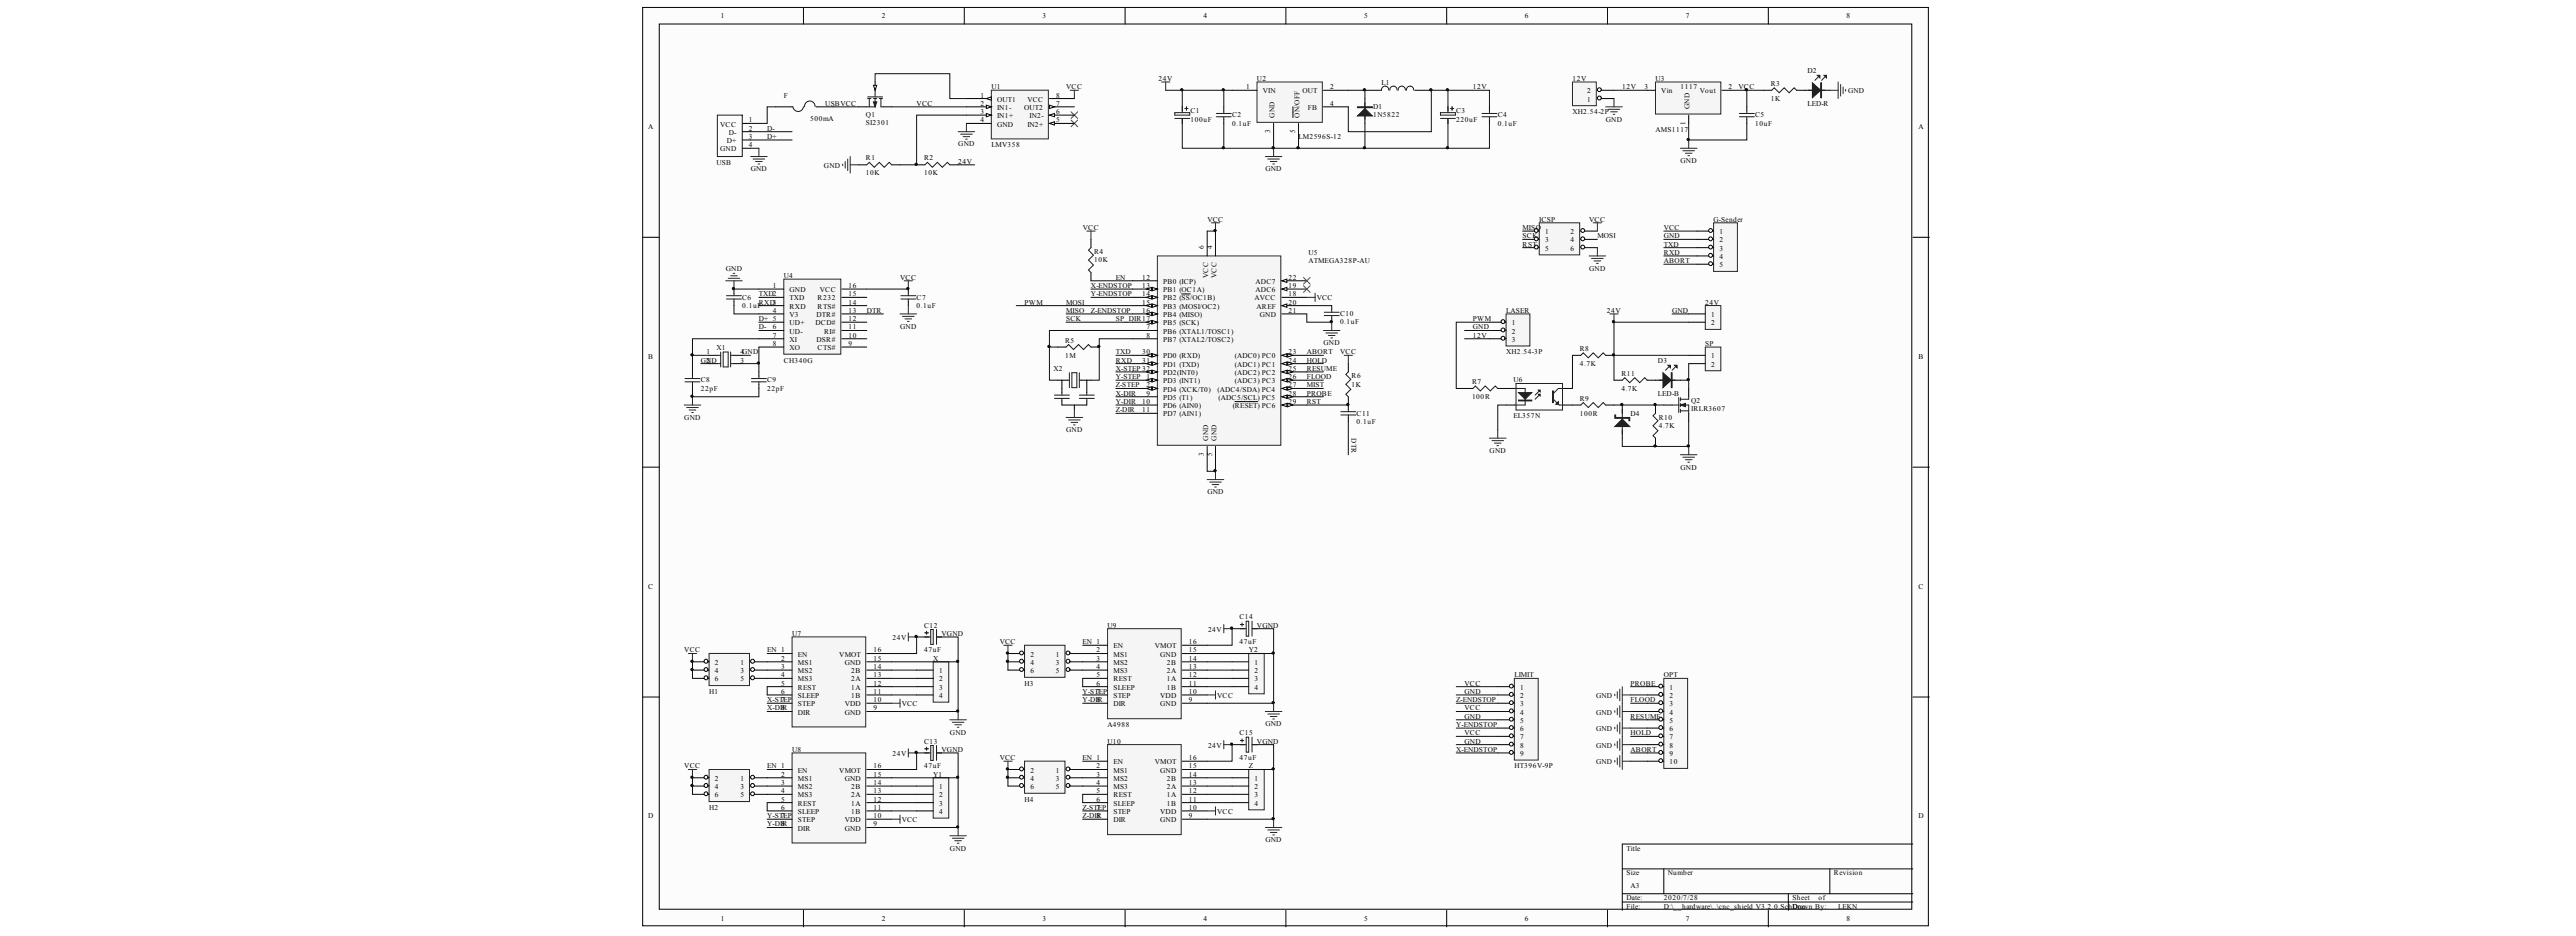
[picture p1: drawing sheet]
<svg xmlns="http://www.w3.org/2000/svg" width="297mm" height="108mm" viewBox="0 0 297 108" stroke-linecap="round" stroke-linejoin="round" font-family="sans-serif">
<defs><g id="words">
<g font-size=".8">
<text x="83.1" y="2.1">1</text>
<text x="101.7" y="2.1">2</text>
<text x="120.2" y="2.1">3</text>
<text x="138.8" y="2.1">4</text>
<text x="157.3" y="2.1">5</text>
<text x="175.8" y="2.1">6</text>
<text x="194.4" y="2.1">7</text>
<text x="212.9" y="2.1">8</text>
<text x="90.4" y="11.2">F</text>
<text x="113" y="11.2">1</text>
<text x="114.3" y="10.3">U1</text>
<text x="115" y="11.7">OUT1</text>
<text x="118.5" y="11.7">VCC</text>
<text x="121.8" y="11.2">8</text>
<text x="122.9" y="10.3">VCC</text>
<text x="133.6" y="9.3">24V</text>
<text x="143.7" y="10.3">1</text>
<text x="144.9" y="9.3">U2</text>
<text x="145.6" y="10.8">VIN</text>
<text x="150.2" y="10.8">OUT</text>
<text x="153.4" y="10.3">2</text>
<text x="159.3" y="9.8">L1</text>
<text x="169.8" y="10.3">12V</text>
<text x="181.3" y="9.3">12V</text>
<text x="183" y="11.7">1</text>
<text x="183" y="10.8">2</text>
<text x="187.1" y="10.3">12V</text>
<text x="189.6" y="10.3">3</text>
<text x="190.9" y="9.3">U3</text>
<text x="191.6" y="10.8">Vin</text>
<text x="193.8" y="10.3">1117</text>
<text x="196" y="10.8">Vout</text>
<text x="199.3" y="10.3">2</text>
<text x="200.5" y="10.3">VCC</text>
<text x="204.2" y="9.9">R3</text>
<text x="204.2" y="11.6">1K</text>
<text x="208.4" y="8.5">D2</text>
<text x="213.1" y="10.8">GND</text>
<text x="74.8" y="14.9">A</text>
<text x="83" y="17.5">GND</text>
<text x="83" y="14.6">VCC</text>
<text x="83.8" y="16.5">D+</text>
<text x="84.1" y="15.5">D-</text>
<text x="86.4" y="17">4</text>
<text x="86.4" y="14.1">1</text>
<text x="86.4" y="15.1">2</text>
<text x="86.4" y="16">3</text>
<text x="88.5" y="15.1">D-</text>
<text x="88.5" y="16">D+</text>
<text x="93.4" y="13.9">500mA</text>
<text x="95.2" y="12.2">USBVCC</text>
<text x="99.9" y="13.4">Q1</text>
<text x="99.9" y="14.4">SI2301</text>
<text x="105.7" y="12.2">VCC</text>
<text x="110.5" y="16.9">GND</text>
<text x="113" y="12.2">2</text>
<text x="113" y="13.2">3</text>
<text x="113" y="14.1">4</text>
<text x="114.3" y="17">LMV358</text>
<text x="115" y="12.7">IN1-</text>
<text x="115" y="13.6">IN1+</text>
<text x="115" y="14.6">GND</text>
<text x="118.1" y="12.7">OUT2</text>
<text x="118.5" y="14.6">IN2+</text>
<text x="118.7" y="13.6">IN2-</text>
<text x="121.8" y="12.2">7</text>
<text x="121.8" y="13.2">6</text>
<text x="121.8" y="14.1">5</text>
<text x="137.3" y="13.1">C1</text>
<text x="137.3" y="14">100uF</text>
<text x="142.1" y="13.5">C2</text>
<text x="142.1" y="14.5">0.1uF</text>
<text x="146.5" y="15.4" transform="rotate(-90 146.5 15.4)">3</text>
<text x="147" y="13.6" transform="rotate(-90 147 13.6)">GND</text>
<text x="149.4" y="15.4" transform="rotate(-90 149.4 15.4)">5</text>
<text x="149.7" y="16">LM2596S-12</text>
<text x="149.8" y="13.6" transform="rotate(-90 149.8 13.6)">ON/OFF</text>
<text x="150.8" y="12.7">FB</text>
<text x="153.4" y="12.2">4</text>
<text x="158.3" y="12.6">D1</text>
<text x="158.3" y="13.5">1N5822</text>
<text x="167.9" y="13.1">C3</text>
<text x="167.9" y="14">220uF</text>
<text x="172.7" y="13.5">C4</text>
<text x="172.7" y="14.5">0.1uF</text>
<text x="181.3" y="13.2">XH2.54-2P</text>
<text x="185.2" y="14">GND</text>
<text x="190.9" y="15.3">AMS1117</text>
<text x="194.3" y="14.4" transform="rotate(-90 194.3 14.4)">1</text>
<text x="194.8" y="12.6" transform="rotate(-90 194.8 12.6)">GND</text>
<text x="202.4" y="13.5">C5</text>
<text x="202.4" y="14.5">10uF</text>
<text x="208.4" y="12.2">LED-R</text>
<text x="221.2" y="14.9">A</text>
<text x="82.6" y="19">USB</text>
<text x="86.6" y="19.8">GND</text>
<text x="95" y="19.4">GND</text>
<text x="99.9" y="18.5">R1</text>
<text x="99.9" y="20.2">10K</text>
<text x="106.6" y="18.5">R2</text>
<text x="106.6" y="20.2">10K</text>
<text x="110.5" y="18.9">24V</text>
<text x="145.9" y="19.8">GND</text>
<text x="193.8" y="18.8">GND</text>
<text x="124.9" y="26.5">VCC</text>
<text x="126.2" y="29.3">R4</text>
<text x="138.8" y="28.8" transform="rotate(-90 138.8 28.8)">6</text>
<text x="139.2" y="25.6">VCC</text>
<text x="139.8" y="28.8" transform="rotate(-90 139.8 28.8)">4</text>
<text x="150.9" y="29.4">U5</text>
<text x="175.6" y="26.5">MISO</text>
<text x="175.6" y="27.5">SCK</text>
<text x="175.6" y="28.4">RST</text>
<text x="177.5" y="25.6">ICSP</text>
<text x="178.2" y="27">1</text>
<text x="178.2" y="28">3</text>
<text x="178.2" y="28.9">5</text>
<text x="181.1" y="27">2</text>
<text x="181.1" y="28">4</text>
<text x="181.1" y="28.9">6</text>
<text x="183.3" y="25.6">VCC</text>
<text x="184.2" y="27.5">MOSI</text>
<text x="191.9" y="26.5">VCC</text>
<text x="191.9" y="27.5">GND</text>
<text x="191.9" y="28.4">TXD</text>
<text x="191.9" y="29.4">RXD</text>
<text x="197.6" y="25.6">G-Sender</text>
<text x="198.3" y="27">1</text>
<text x="198.3" y="28">2</text>
<text x="198.3" y="28.9">3</text>
<text x="198.3" y="29.9">4</text>
<text x="83.7" y="31.3">GND</text>
<text x="85.6" y="34.6">C6</text>
<text x="85.6" y="35.5">0.1uF</text>
<text x="87.5" y="34.2">TXD2</text>
<text x="87.5" y="35.1">RXD3</text>
<text x="89.1" y="33.2">1</text>
<text x="90.4" y="32.1">U4</text>
<text x="91" y="33.7">GND</text>
<text x="91" y="34.7">TXD</text>
<text x="91" y="35.6">RXD</text>
<text x="94.3" y="35.6">RTS#</text>
<text x="94.3" y="34.7">R232</text>
<text x="94.5" y="33.7">VCC</text>
<text x="97.8" y="35.1">14</text>
<text x="97.8" y="34.2">15</text>
<text x="97.8" y="33.2">16</text>
<text x="103.8" y="32.3">VCC</text>
<text x="105.7" y="34.6">C7</text>
<text x="105.7" y="35.5">0.1uF</text>
<text x="118.1" y="35.1">PWM</text>
<text x="122.9" y="35.1">MOSI</text>
<text x="125.8" y="33.2">X-ENDSTOP</text>
<text x="125.8" y="34.2">Y-ENDSTOP</text>
<text x="126.2" y="30.3">10K</text>
<text x="128.7" y="32.3">EN</text>
<text x="131.7" y="32.3">12</text>
<text x="131.7" y="33.2">13</text>
<text x="131.7" y="34.2">14</text>
<text x="131.7" y="35.1">15</text>
<text x="134.1" y="32.7">PB0 (ICP)</text>
<text x="134.1" y="33.7">PB1 (OC1A)</text>
<text x="134.1" y="34.7">PB2 (SS/OC1B)</text>
<text x="134.1" y="35.6">PB3 (MOSI/OC2)</text>
<text x="139.3" y="32.1" transform="rotate(-90 139.3 32.1)">VCC</text>
<text x="140.3" y="32.1" transform="rotate(-90 140.3 32.1)">VCC</text>
<text x="144.6" y="34.7">AVCC</text>
<text x="144.8" y="33.7">ADC6</text>
<text x="144.8" y="32.7">ADC7</text>
<text x="144.9" y="35.6">AREF</text>
<text x="148.6" y="34.2">18</text>
<text x="148.6" y="35.1">20</text>
<text x="148.6" y="33.2">19</text>
<text x="148.6" y="32.3">22</text>
<text x="150.9" y="30.4">ATMEGA328P-AU</text>
<text x="151.8" y="34.7">VCC</text>
<text x="183.3" y="31.2">GND</text>
<text x="191.9" y="30.4">ABORT</text>
<text x="196.6" y="35.1">24V</text>
<text x="198.3" y="30.8">5</text>
<text x="74.8" y="41.4">B</text>
<text x="80.8" y="41.8">GND</text>
<text x="81.5" y="40.9">1</text>
<text x="81.5" y="41.8">2</text>
<text x="82.6" y="40.4">X1</text>
<text x="85.4" y="41.8">3</text>
<text x="85.4" y="40.9">4GND</text>
<text x="87.5" y="37">D+ 5</text>
<text x="87.5" y="38">D-</text>
<text x="89.1" y="36.1">4</text>
<text x="89.1" y="38">6</text>
<text x="89.1" y="39">7</text>
<text x="89.1" y="39.9">8</text>
<text x="90.4" y="41.8">CH340G</text>
<text x="91" y="36.6">V3</text>
<text x="91" y="37.5">UD+</text>
<text x="91" y="38.5">UD-</text>
<text x="91" y="39.4">XI</text>
<text x="91" y="40.4">XO</text>
<text x="94" y="37.5">DCD#</text>
<text x="94.2" y="39.4">DSR#</text>
<text x="94.2" y="36.6">DTR#</text>
<text x="94.3" y="40.4">CTS#</text>
<text x="95" y="38.5">RI#</text>
<text x="97.8" y="39.9">9</text>
<text x="97.8" y="39">10</text>
<text x="97.8" y="38">11</text>
<text x="97.8" y="37">12</text>
<text x="97.8" y="36.1">13</text>
<text x="100" y="36.1">DTR</text>
<text x="103.8" y="37.9">GND</text>
<text x="122.8" y="39.5">R5</text>
<text x="122.8" y="41.2">1M</text>
<text x="122.9" y="36.1">MISO</text>
<text x="122.9" y="37">SCK</text>
<text x="125.8" y="36.1">Z-ENDSTOP</text>
<text x="128.7" y="40.9">TXD</text>
<text x="128.7" y="41.8">RXD</text>
<text x="128.7" y="37">SP_DIR17</text>
<text x="131.7" y="40.9">30</text>
<text x="131.7" y="41.8">31</text>
<text x="131.7" y="36.1">16</text>
<text x="132.2" y="38">7</text>
<text x="132.2" y="39">8</text>
<text x="134.1" y="41.3">PD0 (RXD)</text>
<text x="134.1" y="38.5">PB6 (XTAL1/TOSC1)</text>
<text x="134.1" y="39.4">PB7 (XTAL2/TOSC2)</text>
<text x="134.1" y="36.6">PB4 (MISO)</text>
<text x="134.1" y="37.5">PB5 (SCK)</text>
<text x="142.4" y="41.3">(ADC0) PC0</text>
<text x="145.3" y="36.6">GND</text>
<text x="148.6" y="36.1">21</text>
<text x="148.6" y="40.9">23</text>
<text x="148.6" y="41.8">24</text>
<text x="150.7" y="40.9">ABORT</text>
<text x="150.7" y="41.8">HOLD</text>
<text x="152.6" y="39.8">GND</text>
<text x="154.5" y="36.5">C10</text>
<text x="154.5" y="37.4">0.1uF</text>
<text x="154.5" y="40.9">VCC</text>
<text x="169.8" y="37">PWM</text>
<text x="169.8" y="39">12V</text>
<text x="169.8" y="38">GND</text>
<text x="173.7" y="36.1">LASER</text>
<text x="173.7" y="40.9">XH2.54-3P</text>
<text x="174.3" y="37.5">1</text>
<text x="174.3" y="38.5">2</text>
<text x="174.3" y="39.4">3</text>
<text x="182.2" y="40.5">R8</text>
<text x="185.3" y="36.1">24V</text>
<text x="191.2" y="41.9">D3</text>
<text x="192.8" y="36.1">GND</text>
<text x="196.6" y="39.9">SP</text>
<text x="197.3" y="36.6">1</text>
<text x="197.3" y="37.5">2</text>
<text x="197.3" y="41.3">1</text>
<text x="221.2" y="41.4">B</text>
<text x="80.8" y="44.1">C8</text>
<text x="80.8" y="45.1">22pF</text>
<text x="88.5" y="44.1">C9</text>
<text x="88.5" y="45.1">22pF</text>
<text x="121.5" y="42.8">X2</text>
<text x="128.7" y="42.8">X-STEP 32</text>
<text x="128.7" y="43.7">Y-STEP</text>
<text x="128.7" y="44.7">Z-STEP</text>
<text x="128.7" y="45.6">X-DIR</text>
<text x="128.7" y="46.6">Y-DIR</text>
<text x="128.7" y="47.5">Z-DIR</text>
<text x="131.7" y="46.6">10</text>
<text x="131.7" y="47.5">11</text>
<text x="132.2" y="43.7">1</text>
<text x="132.2" y="44.7">2</text>
<text x="132.2" y="45.6">9</text>
<text x="134.1" y="42.3">PD1 (TXD)</text>
<text x="134.1" y="43.2">PD2(INT0)</text>
<text x="134.1" y="44.2">PD3 (INT1)</text>
<text x="134.1" y="45.2">PD4 (XCK/T0)</text>
<text x="134.1" y="46.1">PD5 (T1)</text>
<text x="134.1" y="47.1">PD6 (AIN0)</text>
<text x="140.4" y="45.2">(ADC4/SDA) PC4</text>
<text x="140.5" y="46.1">(ADC5/SCL) PC5</text>
<text x="142.1" y="47.1">(RESET) PC6</text>
<text x="142.4" y="42.3">(ADC1) PC1</text>
<text x="142.4" y="43.2">(ADC2) PC2</text>
<text x="142.4" y="44.2">(ADC3) PC3</text>
<text x="148.6" y="46.6">29</text>
<text x="148.6" y="42.8">25</text>
<text x="148.6" y="43.7">26</text>
<text x="148.6" y="44.7">27</text>
<text x="148.6" y="45.6">28</text>
<text x="150.7" y="46.6">RST</text>
<text x="150.7" y="42.8">RESUME</text>
<text x="150.7" y="43.7">FLOOD</text>
<text x="150.7" y="44.7">MIST</text>
<text x="150.7" y="45.6">PROBE</text>
<text x="155.9" y="43.6">R6</text>
<text x="155.9" y="44.6">1K</text>
<text x="156.4" y="47.9">C11</text>
<text x="169.7" y="44.3">R7</text>
<text x="169.7" y="46">100R</text>
<text x="174.5" y="44">U6</text>
<text x="182.2" y="42.2">4.7K</text>
<text x="182.2" y="46.2">R9</text>
<text x="182.2" y="47.9">100R</text>
<text x="187" y="43.3">R11</text>
<text x="187" y="45.1">4.7K</text>
<text x="188" y="47.9">D4</text>
<text x="191.2" y="45.6">LED-B</text>
<text x="195" y="46.5">Q2</text>
<text x="195" y="47.5">IRLR3607</text>
<text x="197.3" y="42.3">2</text>
<text x="78.9" y="48.4">GND</text>
<text x="122.9" y="49.9">GND</text>
<text x="134.1" y="48">PD7 (AIN1)</text>
<text x="138.8" y="52.6" transform="rotate(-90 138.8 52.6)">3</text>
<text x="139.3" y="50.8" transform="rotate(-90 139.3 50.8)">GND</text>
<text x="139.8" y="52.6" transform="rotate(-90 139.8 52.6)">5</text>
<text x="140.3" y="50.8" transform="rotate(-90 140.3 50.8)">GND</text>
<text x="155.9" y="50.5" transform="rotate(90 155.9 50.5)">DTR</text>
<text x="156.4" y="48.9">0.1uF</text>
<text x="171.8" y="52.2">GND</text>
<text x="174.5" y="48.2">EL357N</text>
<text x="191.3" y="48.4">R10</text>
<text x="191.3" y="49.4">4.7K</text>
<text x="139.2" y="57">GND</text>
<text x="193.8" y="54.1">GND</text>
<text x="74.8" y="67.9">C</text>
<text x="142.9" y="71.4">C14</text>
<text x="221.2" y="67.9">C</text>
<text x="78.9" y="75.3">VCC</text>
<text x="82.4" y="76.7">2</text>
<text x="82.4" y="77.6">4</text>
<text x="85.4" y="76.7">1</text>
<text x="85.4" y="77.6">3</text>
<text x="88.5" y="75.3">EN 1</text>
<text x="90.1" y="76.2">2</text>
<text x="90.1" y="77.2">3</text>
<text x="91.3" y="73.3">U7</text>
<text x="92" y="75.7">EN</text>
<text x="92" y="76.7">MS1</text>
<text x="92" y="77.6">MS2</text>
<text x="96.8" y="75.7">VMOT</text>
<text x="97.4" y="76.7">GND</text>
<text x="98.2" y="77.6">2B</text>
<text x="100.7" y="77.2">14</text>
<text x="100.7" y="76.2">15</text>
<text x="100.7" y="75.3">16</text>
<text x="102.9" y="73.8">24V</text>
<text x="106.6" y="72.4">C12</text>
<text x="106.6" y="75.3">47uF</text>
<text x="107.6" y="76.2">X</text>
<text x="108.3" y="77.6">1</text>
<text x="108.6" y="73.3">VGND</text>
<text x="115.3" y="74.3">VCC</text>
<text x="118.8" y="75.7">2</text>
<text x="118.8" y="76.7">4</text>
<text x="118.8" y="77.6">6</text>
<text x="121.8" y="75.7">1</text>
<text x="121.8" y="76.7">3</text>
<text x="121.8" y="77.6">5</text>
<text x="124.8" y="74.3">EN 1</text>
<text x="126.4" y="75.3">2</text>
<text x="126.4" y="76.2">3</text>
<text x="126.4" y="77.2">4</text>
<text x="127.7" y="72.4">U9</text>
<text x="128.4" y="74.8">EN</text>
<text x="128.4" y="75.7">MS1</text>
<text x="128.4" y="76.7">MS2</text>
<text x="128.4" y="77.6">MS3</text>
<text x="133.2" y="74.8">VMOT</text>
<text x="133.8" y="75.7">GND</text>
<text x="134.5" y="77.6">2A</text>
<text x="134.5" y="76.7">2B</text>
<text x="137.1" y="77.2">13</text>
<text x="137.1" y="76.2">14</text>
<text x="137.1" y="75.3">15</text>
<text x="137.1" y="74.3">16</text>
<text x="139.3" y="72.9">24V</text>
<text x="142.9" y="74.3">47uF</text>
<text x="144" y="75.3">Y2</text>
<text x="144.7" y="76.7">1</text>
<text x="144.7" y="77.6">2</text>
<text x="144.9" y="72.4">VGND</text>
<text x="81.8" y="80">H1</text>
<text x="82.4" y="78.6">6</text>
<text x="85.4" y="78.6">5</text>
<text x="88.5" y="81">X-ST7EP</text>
<text x="88.5" y="81.9">X-DI8R</text>
<text x="90.1" y="78.1">4</text>
<text x="90.1" y="79.1">5</text>
<text x="90.1" y="80">6</text>
<text x="92" y="78.6">MS3</text>
<text x="92" y="79.6">REST</text>
<text x="92" y="80.5">SLEEP</text>
<text x="92" y="81.5">STEP</text>
<text x="92" y="82.4">DIR</text>
<text x="97.4" y="82.4">GND</text>
<text x="97.4" y="81.5">VDD</text>
<text x="98.2" y="80.5">1B</text>
<text x="98.2" y="79.6">1A</text>
<text x="98.2" y="78.6">2A</text>
<text x="100.7" y="81.9">9</text>
<text x="100.7" y="81">10</text>
<text x="100.7" y="80">11</text>
<text x="100.7" y="79.1">12</text>
<text x="100.7" y="78.1">13</text>
<text x="104" y="81.5">VCC</text>
<text x="108.3" y="78.6">2</text>
<text x="108.3" y="79.6">3</text>
<text x="108.3" y="80.5">4</text>
<text x="118.1" y="79.1">H3</text>
<text x="124.8" y="80">Y-ST7EP</text>
<text x="124.8" y="81">Y-DI8R</text>
<text x="126.4" y="78.1">5</text>
<text x="126.4" y="79.1">6</text>
<text x="127.7" y="83.9">A4988</text>
<text x="128.4" y="78.6">REST</text>
<text x="128.4" y="79.6">SLEEP</text>
<text x="128.4" y="80.5">STEP</text>
<text x="128.4" y="81.5">DIR</text>
<text x="133.8" y="81.5">GND</text>
<text x="133.8" y="80.5">VDD</text>
<text x="134.5" y="79.6">1B</text>
<text x="134.5" y="78.6">1A</text>
<text x="137.1" y="81">9</text>
<text x="137.1" y="80">10</text>
<text x="137.1" y="79.1">11</text>
<text x="137.1" y="78.1">12</text>
<text x="140.3" y="80.5">VCC</text>
<text x="144.7" y="78.6">3</text>
<text x="144.7" y="79.6">4</text>
<text x="145.9" y="83.8">GND</text>
<text x="167.9" y="81">Z-ENDSTOP</text>
<text x="167.9" y="83.9">Y-ENDSTOP</text>
<text x="168.9" y="80">GND</text>
<text x="168.9" y="82.9">GND</text>
<text x="168.9" y="79.1">VCC</text>
<text x="168.9" y="81.9">VCC</text>
<text x="174.6" y="78.1">LIMIT</text>
<text x="175.3" y="79.6">1</text>
<text x="175.3" y="80.5">2</text>
<text x="175.3" y="81.5">3</text>
<text x="175.3" y="82.4">4</text>
<text x="175.3" y="83.4">5</text>
<text x="184" y="82.4">GND</text>
<text x="184" y="80.5">GND</text>
<text x="188" y="82.9">RESUME</text>
<text x="188" y="79.1">PROBE</text>
<text x="188" y="81">FLOOD</text>
<text x="191.9" y="78.1">OPT</text>
<text x="192.5" y="79.6">1</text>
<text x="192.5" y="80.5">2</text>
<text x="192.5" y="81.5">3</text>
<text x="192.5" y="82.4">4</text>
<text x="192.5" y="83.4">5</text>
<text x="78.9" y="88.6">VCC</text>
<text x="88.5" y="88.6">EN 1</text>
<text x="90.1" y="89.6">2</text>
<text x="91.3" y="86.7">U8</text>
<text x="92" y="89.1">EN</text>
<text x="96.8" y="89.1">VMOT</text>
<text x="100.7" y="89.6">15</text>
<text x="100.7" y="88.6">16</text>
<text x="102.9" y="87.2">24V</text>
<text x="106.6" y="85.8">C13</text>
<text x="106.6" y="88.6">47uF</text>
<text x="107.6" y="89.6">Y1</text>
<text x="108.6" y="86.7">VGND</text>
<text x="109.5" y="84.7">GND</text>
<text x="115.3" y="87.7">VCC</text>
<text x="118.8" y="89.1">2</text>
<text x="121.8" y="89.1">1</text>
<text x="124.8" y="87.7">EN 1</text>
<text x="126.4" y="88.6">2</text>
<text x="126.4" y="89.6">3</text>
<text x="127.7" y="85.8">U10</text>
<text x="128.4" y="88.1">EN</text>
<text x="128.4" y="89.1">MS1</text>
<text x="133.2" y="88.1">VMOT</text>
<text x="133.8" y="89.1">GND</text>
<text x="137.1" y="89.6">14</text>
<text x="137.1" y="88.6">15</text>
<text x="137.1" y="87.7">16</text>
<text x="139.3" y="86.2">24V</text>
<text x="142.9" y="84.8">C15</text>
<text x="142.9" y="87.7">47uF</text>
<text x="144" y="88.6">Z</text>
<text x="144.9" y="85.8">VGND</text>
<text x="167.9" y="86.7">X-ENDSTOP</text>
<text x="168.9" y="85.8">GND</text>
<text x="168.9" y="84.8">VCC</text>
<text x="174.6" y="88.6">HT396V-9P</text>
<text x="175.3" y="84.3">6</text>
<text x="175.3" y="85.3">7</text>
<text x="175.3" y="86.2">8</text>
<text x="175.3" y="87.2">9</text>
<text x="184" y="84.3">GND</text>
<text x="184" y="86.2">GND</text>
<text x="184" y="88.1">GND</text>
<text x="188" y="86.7">ABORT</text>
<text x="188" y="84.8">HOLD</text>
<text x="192.5" y="84.3">6</text>
<text x="192.5" y="85.3">7</text>
<text x="192.5" y="86.2">8</text>
<text x="192.5" y="87.2">9</text>
<text x="192.5" y="88.1">10</text>
<text x="74.8" y="94.4">D</text>
<text x="81.8" y="93.4">H2</text>
<text x="82.4" y="90.1">2</text>
<text x="82.4" y="91">4</text>
<text x="82.4" y="92">6</text>
<text x="85.4" y="90.1">1</text>
<text x="85.4" y="91">3</text>
<text x="85.4" y="92">5</text>
<text x="88.5" y="94.4">Y-ST7EP</text>
<text x="88.5" y="95.3">Y-DI8R</text>
<text x="90.1" y="90.5">3</text>
<text x="90.1" y="91.5">4</text>
<text x="90.1" y="92.4">5</text>
<text x="90.1" y="93.4">6</text>
<text x="92" y="90.1">MS1</text>
<text x="92" y="91">MS2</text>
<text x="92" y="92">MS3</text>
<text x="92" y="92.9">REST</text>
<text x="92" y="93.9">SLEEP</text>
<text x="92" y="94.8">STEP</text>
<text x="92" y="95.8">DIR</text>
<text x="97.4" y="95.8">GND</text>
<text x="97.4" y="94.8">VDD</text>
<text x="97.4" y="90.1">GND</text>
<text x="98.2" y="93.9">1B</text>
<text x="98.2" y="92.9">1A</text>
<text x="98.2" y="92">2A</text>
<text x="98.2" y="91">2B</text>
<text x="100.7" y="95.3">9</text>
<text x="100.7" y="94.4">10</text>
<text x="100.7" y="93.4">11</text>
<text x="100.7" y="92.4">12</text>
<text x="100.7" y="91.5">13</text>
<text x="100.7" y="90.5">14</text>
<text x="104" y="94.8">VCC</text>
<text x="108.3" y="91">1</text>
<text x="108.3" y="92">2</text>
<text x="108.3" y="92.9">3</text>
<text x="108.3" y="93.9">4</text>
<text x="118.1" y="92.4">H4</text>
<text x="118.8" y="90.1">4</text>
<text x="118.8" y="91">6</text>
<text x="121.8" y="90.1">3</text>
<text x="121.8" y="91">5</text>
<text x="124.8" y="93.4">Z-ST7EP</text>
<text x="124.8" y="94.4">Z-DI8</text>
<text x="126.4" y="90.5">4</text>
<text x="126.4" y="91.5">5</text>
<text x="126.4" y="92.4">6</text>
<text x="126.5" y="94.4">R</text>
<text x="128.4" y="90.1">MS2</text>
<text x="128.4" y="91">MS3</text>
<text x="128.4" y="92">REST</text>
<text x="128.4" y="92.9">SLEEP</text>
<text x="128.4" y="93.9">STEP</text>
<text x="128.4" y="94.8">DIR</text>
<text x="133.8" y="94.8">GND</text>
<text x="133.8" y="93.9">VDD</text>
<text x="134.5" y="92.9">1B</text>
<text x="134.5" y="92">1A</text>
<text x="134.5" y="91">2A</text>
<text x="134.5" y="90.1">2B</text>
<text x="137.1" y="94.4">9</text>
<text x="137.1" y="93.4">10</text>
<text x="137.1" y="92.4">11</text>
<text x="137.1" y="91.5">12</text>
<text x="137.1" y="90.5">13</text>
<text x="140.3" y="93.9">VCC</text>
<text x="144.7" y="90.1">1</text>
<text x="144.7" y="91">2</text>
<text x="144.7" y="92">3</text>
<text x="144.7" y="92.9">4</text>
<text x="221.2" y="94.4">D</text>
<text x="109.5" y="98.1">GND</text>
<text x="145.9" y="97.1">GND</text>
<text x="187.5" y="98.1">Title</text>
<text x="187.5" y="101">Size</text>
<text x="192.3" y="101">Number</text>
<text x="211.5" y="101">Revision</text>
<text x="83.1" y="106.3">1</text>
<text x="101.7" y="106.3">2</text>
<text x="120.2" y="106.3">3</text>
<text x="138.8" y="106.3">4</text>
<text x="157.3" y="106.3">5</text>
<text x="175.8" y="106.3">6</text>
<text x="187.5" y="103.8">Date:</text>
<text x="187.5" y="104.8">File:</text>
<text x="188" y="102.4">A3</text>
<text x="191.9" y="103.8">2020/7/28</text>
<text x="191.9" y="104.8">D:\__hardware\..\cnc_shield V3.2.0.SchDroacwn By:</text>
<text x="194.4" y="106.3">7</text>
<text x="206.7" y="103.8">Sheet</text>
<text x="209.7" y="103.8">of</text>
<text x="212" y="104.9">LEKN</text>
<text x="212.9" y="106.3">8</text>
</g>
</g></defs>
<g fill="#fcfcfc" stroke="#000" stroke-width=".12">
<path d="M74.1 .9h148.3v105.9h-148.3z"/>
<path d="M76 2.8h144.4v102.1h-144.4z"/>
</g>
<g fill="none" stroke="#000" stroke-width=".12">
<path d="M92.6 .9v1.9M111.2 .9v1.9M129.7 .9v1.9M148.3 .9v1.9M166.8 .9v1.9M185.4 .9v1.9M203.9 .9v1.9M74.1 27.4h1.9M220.6 27.4h1.9M74.1 53.9h1.9M220.6 53.9h1.9M74.1 80.4h1.9"/>
<path d="M220.6 80.4h1.9M220.6 97.3h-33.5v7.7M92.6 105v1.9M111.2 105v1.9M129.7 105v1.9M148.3 105v1.9M166.8 105v1.9M185.4 105v1.9M187.1 100.2h33.5M187.1 103.1h33.5M187.1 104h33.5M191.9 100.2v2.9"/>
<path d="M203.9 105v1.9M206.2 103.1v1.9M211 100.2v2.9"/>
</g>
<path d="M133.5 29.5h14.2v21.9h-14.2z" fill="#f5f5f5" stroke="#262626" stroke-width=".12"/>
<path d="M147.8 46.7h2.9" fill="none" stroke="#000" stroke-width=".12"/>
<g fill="#fcfcfc" stroke="#000" stroke-width=".12">
<path d="M147.8 46.7l.6-.2v.4z"/>
<path d="M148.5 46.5l.6 .2-.6 .2z"/>
</g>
<path d="M130.6 41h2.9M142.4 46.3h2.6" fill="none" stroke="#000" stroke-width=".12"/>
<g fill="#fcfcfc" stroke="#000" stroke-width=".12">
<path d="M132.9 40.8l.6 .2-.6 .2z"/>
<path d="M132.2 41l.6-.2v.4z"/>
</g>
<path d="M130.6 41.9h2.9" fill="none" stroke="#000" stroke-width=".12"/>
<g fill="#fcfcfc" stroke="#000" stroke-width=".12">
<path d="M132.9 41.7l.6 .2-.6 .2z"/>
<path d="M132.2 41.9l.6-.2v.4z"/>
</g>
<path d="M130.6 42.9h2.9" fill="none" stroke="#000" stroke-width=".12"/>
<g fill="#fcfcfc" stroke="#000" stroke-width=".12">
<path d="M132.9 42.7l.6 .2-.6 .2z"/>
<path d="M132.2 42.9l.6-.2v.4z"/>
</g>
<path d="M130.6 43.8h2.9" fill="none" stroke="#000" stroke-width=".12"/>
<g fill="#fcfcfc" stroke="#000" stroke-width=".12">
<path d="M132.9 43.7l.6 .1-.6 .2z"/>
<path d="M132.2 43.8l.6-.1v.3z"/>
</g>
<path d="M130.6 44.8h2.9" fill="none" stroke="#000" stroke-width=".12"/>
<g fill="#fcfcfc" stroke="#000" stroke-width=".12">
<path d="M132.9 44.6l.6 .2-.6 .2z"/>
<path d="M132.2 44.8l.6-.2v.4z"/>
</g>
<path d="M130.6 38.1h2.9M130.6 39.1h2.9M130.6 32.4h2.9M130.6 33.3h2.9M139.2 26.7v2.8M130.6 45.8h2.9M130.6 46.7h2.9M130.6 47.7h2.9M139.2 51.5v2.9" fill="none" stroke="#000" stroke-width=".12"/>
<g fill="#fcfcfc" stroke="#000" stroke-width=".12">
<path d="M132.9 33.1l.6 .2-.6 .2z"/>
<path d="M132.2 33.3l.6-.2v.4z"/>
</g>
<path d="M130.6 34.3h2.9" fill="none" stroke="#000" stroke-width=".12"/>
<g fill="#fcfcfc" stroke="#000" stroke-width=".12">
<path d="M132.9 34.1l.6 .2-.6 .2z"/>
<path d="M132.2 34.3l.6-.2v.4z"/>
</g>
<path d="M130.6 35.2h2.9M136.3 33.9h.9" fill="none" stroke="#000" stroke-width=".12"/>
<g fill="#fcfcfc" stroke="#000" stroke-width=".12">
<path d="M132.9 35.1l.6 .1-.6 .2z"/>
<path d="M132.2 35.2l.6-.1v.3z"/>
</g>
<path d="M130.6 36.2h2.9" fill="none" stroke="#000" stroke-width=".12"/>
<g fill="#fcfcfc" stroke="#000" stroke-width=".12">
<path d="M132.9 36l.6 .2-.6 .2z"/>
<path d="M132.2 36.2l.6-.2v.4z"/>
</g>
<path d="M130.6 37.2h2.9" fill="none" stroke="#000" stroke-width=".12"/>
<g fill="#fcfcfc" stroke="#000" stroke-width=".12">
<path d="M132.9 37l.6 .2-.6 .2z"/>
<path d="M132.2 37.2l.6-.2v.4z"/>
</g>
<path d="M147.8 34.3h2.9M147.8 35.2h2.9" fill="none" stroke="#000" stroke-width=".12"/>
<path d="M147.8 35.2l.6-.1v.3z" fill="#fcfcfc" stroke="#000" stroke-width=".12"/>
<path d="M147.8 36.2h2.9M147.8 41h2.9" fill="none" stroke="#000" stroke-width=".12"/>
<g fill="#fcfcfc" stroke="#000" stroke-width=".12">
<path d="M147.8 41l.6-.2v.4z"/>
<path d="M148.5 40.8l.6 .2-.6 .2z"/>
</g>
<path d="M147.8 41.9h2.9" fill="none" stroke="#000" stroke-width=".12"/>
<g fill="#fcfcfc" stroke="#000" stroke-width=".12">
<path d="M147.8 41.9l.6-.2v.4z"/>
<path d="M148.5 41.7l.6 .2-.6 .2z"/>
</g>
<path d="M147.8 42.9h2.9" fill="none" stroke="#000" stroke-width=".12"/>
<g fill="#fcfcfc" stroke="#000" stroke-width=".12">
<path d="M147.8 42.9l.6-.2v.4z"/>
<path d="M148.5 42.7l.6 .2-.6 .2z"/>
</g>
<path d="M147.8 43.8h2.9" fill="none" stroke="#000" stroke-width=".12"/>
<g fill="#fcfcfc" stroke="#000" stroke-width=".12">
<path d="M147.8 43.8l.6-.1v.3z"/>
<path d="M148.5 43.7l.6 .1-.6 .2z"/>
</g>
<path d="M147.8 44.8h2.9" fill="none" stroke="#000" stroke-width=".12"/>
<g fill="#fcfcfc" stroke="#000" stroke-width=".12">
<path d="M147.8 44.8l.6-.2v.4z"/>
<path d="M148.5 44.6l.6 .2-.6 .2z"/>
</g>
<path d="M147.8 45.8h2.9" fill="none" stroke="#000" stroke-width=".12"/>
<g fill="#fcfcfc" stroke="#000" stroke-width=".12">
<path d="M147.8 45.8l.6-.2v.3z"/>
<path d="M148.5 45.6l.6 .2-.6 .1z"/>
</g>
<path d="M147.8 33.3h2.9" fill="none" stroke="#000" stroke-width=".12"/>
<path d="M147.8 33.3l.6-.2v.4z" fill="#fcfcfc" stroke="#000" stroke-width=".12"/>
<path d="M147.8 32.4h2.9" fill="none" stroke="#000" stroke-width=".12"/>
<path d="M147.8 32.4l.6-.2v.4z" fill="#fcfcfc" stroke="#000" stroke-width=".12"/>
<path d="M140.2 26.7v2.8M140.2 51.5v2.9" fill="none" stroke="#000" stroke-width=".12"/>
<path d="M139.2 26.7h1M150.7 36.2v1h2.9M150.7 35.2h2.9M128.7 41h1.9M128.7 41.9h1.9M139.2 54.4h1" fill="none" stroke="#0e0e0e" stroke-width=".12"/>
<g fill="none" stroke="#262626" stroke-width=".12">
<path d="M139.7 25.7h.9M140.2 25.7v1M150.7 34.3h.9M151.6 33.8v1M152.6 38.1h1.9M152.9 38.4h1.3M153.2 38.7h.7M153.5 39h.2M153.6 37.2v.9M122.9 48.1h1.9M123.2 48.4h1.4M123.5 48.7h.8"/>
<path d="M123.8 49h.2M123.9 47.2v.9M139.2 55.3h1.9M139.5 55.6h1.3M139.8 55.9h.7M140.1 56.2h.2M140.2 54.4v.9M155 41h1M155.5 41v.9"/>
</g>
<path d="M177.5 25.7h4.7v3.7h-4.7z" fill="#f5f5f5" stroke="#262626" stroke-width=".12"/>
<path d="M175.6 26.7h1.9" fill="none" stroke="#000" stroke-width=".12"/>
<circle cx="177.1" cy="26.6" r=".22" fill="#fcfcfc" stroke="#000" stroke-width=".12"/>
<path d="M182.3 26.7h1.9" fill="none" stroke="#000" stroke-width=".12"/>
<circle cx="182.5" cy="26.6" r=".22" fill="#fcfcfc" stroke="#000" stroke-width=".12"/>
<path d="M175.6 27.6h1.9" fill="none" stroke="#000" stroke-width=".12"/>
<circle cx="177.1" cy="27.5" r=".22" fill="#fcfcfc" stroke="#000" stroke-width=".12"/>
<path d="M182.3 27.6h1.9" fill="none" stroke="#000" stroke-width=".12"/>
<circle cx="182.5" cy="27.5" r=".22" fill="#fcfcfc" stroke="#000" stroke-width=".12"/>
<path d="M175.6 28.6h1.9" fill="none" stroke="#000" stroke-width=".12"/>
<circle cx="177.1" cy="28.5" r=".22" fill="#fcfcfc" stroke="#000" stroke-width=".12"/>
<path d="M182.3 28.6h1.9" fill="none" stroke="#000" stroke-width=".12"/>
<circle cx="182.5" cy="28.5" r=".22" fill="#fcfcfc" stroke="#000" stroke-width=".12"/>
<path d="M183.2 29.5h2M183.5 29.8h1.4M183.7 25.7h1M183.8 30.1h.8M184.1 30.4h.2M184.2 25.7v1M184.2 28.6v.9" fill="none" stroke="#262626" stroke-width=".12"/>
<path d="M122.9 36.2h7.7M122.9 37.2h7.7M125.8 33.3h4.8M125.8 34.3h4.8M128.7 42.9h1.9M128.7 43.8h1.9M128.7 44.8h1.9M128.7 45.8h1.9M128.7 46.7h1.9M128.7 47.7h1.9" fill="none" stroke="#0e0e0e" stroke-width=".12"/>
<path d="M91.3 73.5h8.5v10.3h-8.5z" fill="#f5f5f5" stroke="#262626" stroke-width=".12"/>
<g fill="none" stroke="#000" stroke-width=".12">
<path d="M88.5 75.4h2.8M88.5 76.3h2.8M88.5 77.3h2.8M88.5 78.2h2.8M88.5 79.2h2.8M100 75.4h2.8M100 76.3h2.8M100 77.3h2.8M100 78.2h2.8M100 79.2h2.8M88.5 80.1h2.8M88.5 81.1h2.8"/>
<path d="M88.5 82.1h2.8M100 80.1h2.8M100 81.1h2.8M100 82.1h2.8"/>
</g>
<path d="M91.3 86.8h8.5v10.4h-8.5z" fill="#f5f5f5" stroke="#262626" stroke-width=".12"/>
<g fill="none" stroke="#000" stroke-width=".12">
<path d="M88.5 88.7h2.8M88.5 89.7h2.8M88.5 90.7h2.8M88.5 91.6h2.8M88.5 92.6h2.8M88.5 93.5h2.8M88.5 94.5h2.8M88.5 95.4h2.8M100 88.7h2.8M100 89.7h2.8M100 90.7h2.8M100 91.6h2.8"/>
<path d="M100 92.6h2.8M100 93.5h2.8M100 94.5h2.8M100 95.4h2.8"/>
</g>
<path d="M127.7 85.9h8.5v10.4h-8.5z" fill="#f5f5f5" stroke="#262626" stroke-width=".12"/>
<g fill="none" stroke="#000" stroke-width=".12">
<path d="M124.8 87.8h2.9M124.8 88.7h2.9M124.8 89.7h2.9M124.8 90.7h2.9M124.8 91.6h2.9M124.8 92.6h2.9M124.8 93.5h2.9M124.8 94.5h2.9M136.3 87.8h2.9M136.3 88.7h2.9M136.3 89.7h2.9M136.3 90.7h2.9"/>
<path d="M136.3 91.6h2.9M136.3 92.6h2.9M136.3 93.5h2.9M136.3 94.5h2.9"/>
</g>
<g fill="none" stroke="#0e0e0e" stroke-width=".12">
<path d="M117.2 35.2h13.4M125.8 32.4h4.8M88.5 79.2v.9M102.8 77.3h2.9M102.8 78.2h2.9M102.8 79.2h2.9M88.5 92.6v.9M102.8 90.7h2.9M102.8 91.6h2.9M102.8 92.6h2.9M102.8 93.5h2.9M102.8 80.1h2.9"/>
<path d="M124.8 91.6v1M139.2 89.7h2.9M139.2 90.7h2.9M139.2 91.6h2.9M139.2 92.6h2.9"/>
</g>
<path d="M125.3 26.7h1M125.8 26.7v.9M102.8 94.5h1M102.8 81.1h1M103.8 80.6v1M103.8 94v1M139.2 93.5h1M140.2 93v1" fill="none" stroke="#262626" stroke-width=".12"/>
<path d="M150.3 32l.8 .8M150.3 33l.8 .7M151.1 32l-.8 .8M151.1 33l-.8 .7" fill="none" stroke="#4c4c4c" stroke-width=".12"/>
<path d="M90.4 32.2h6.6v8.6h-6.6z" fill="#f5f5f5" stroke="#262626" stroke-width=".12"/>
<g fill="none" stroke="#000" stroke-width=".12">
<path d="M85.6 17.1h.9M85.6 14.2h.9M85.6 15.2h.9M85.6 16.1h.9M89.4 12.3h1.9M94.2 12.3h1.9M100.9 9.5v.9M101.9 12.3h.9M87.5 33.3h2.9M87.5 34.3h2.9M87.5 35.2h2.9M87.5 36.2h2.9"/>
<path d="M87.5 37.2h2.9M87.5 38.1h2.9M87.5 39.1h2.9M97.1 33.3h2.9M97.1 34.3h2.9M97.1 35.2h2.9M97.1 36.2h2.9M97.1 37.2h2.9M97.1 38.1h2.9M97.1 39.1h2.9M87.5 40h2.9M97.1 40h2.9"/>
</g>
<g fill="none" stroke="#262626" stroke-width=".12">
<path d="M86.5 18.1h2M86.8 18.3h1.4M87.1 18.6h.8M87.4 18.9h.2M87.5 17.1v1M83.7 32.4h1.9M84 32.1h1.3M84.3 31.8h.7M84.5 31.5h.2M84.6 32.4v.9M103.8 36.2h1.9M104.1 36.5h1.3"/>
<path d="M104.3 32.4h.9M104.4 36.8h.7M104.6 37.1h.2M104.7 32.4v.9M104.7 35.2v1M78.9 46.7h1.9M79.2 47h1.3M79.5 47.3h.7M79.8 47.6h.1M79.8 45.8v.9"/>
</g>
<path d="M82.7 13.3h2.9v4.8h-2.9zM92.6 12.3a.61 .61 0 0 1-.5 .6 .61 .61 0 0 1-.7-.6h-.1M94 12.3a.61 .61 0 0 0-.6-.6 .61 .61 0 0 0-.6 .6M94.1 12.3h.1" fill="none" stroke="#1c1c1c" stroke-width=".12"/>
<g fill="none" stroke="#0e0e0e" stroke-width=".12">
<path d="M86.5 17.1h1M96.1 12.3h2.9M84.6 35.2v1h2.9M84.6 33.3h2.9M100 33.3h4.7M100 36.2h1.9M130.6 38.1h-9.6v5.7h1M130.6 39.1h-3.8v4.7h-1M191.9 26.7h3.8M191.9 27.6h3.8M191.9 28.6h3.8M191.9 29.5h3.8"/>
<path d="M121 40h1M150.7 41h1.9M150.7 41.9h1.9M150.7 42.9h1.9M150.7 43.8h1.9M150.7 44.8h1.9M150.7 45.8h1.9"/>
</g>
<path d="M100.7 9.8h.4l-.2 .6z" fill="#fcfcfc" stroke="#000" stroke-width=".12"/>
<path d="M99 12.3h1M122 43.8h1.1M122.4 43.8v1.5M122.4 46.2v.5h2.9v-.5M123.9 46.7v.5M124.6 43.8h1.2M125.3 43.8v1.5" fill="none" stroke="#000" stroke-width=".12"/>
<g fill="none" stroke="#1c1c1c" stroke-width=".12">
<path d="M100 11.2h1.8M100 11.4h.4M100.2 11.4v.9M100.7 11.4h.4M100.9 10.4v.8M100.9 11.4v.9h-.9M101.4 11.4h.4M101.6 11.4v.9h.3M121.6 45.6h1.7M121.6 45.9h1.7M122.4 45.3v.3M122.4 45.9v.3"/>
<path d="M123.1 43.8h.2M123.3 43v1.7M123.6 43h.6v1.7h-.6zM124.5 43v1.7M124.5 43.8h.1M124.5 45.6h1.7M124.5 45.9h1.7M125.3 45.3v.3M125.3 45.9v.3"/>
</g>
<path d="M100.7 11.7h.4l-.2 .6z" fill="#1c1c1c" stroke="#1c1c1c" stroke-width=".12"/>
<g fill="none" stroke="#262626" stroke-width=".12">
<path d="M97.2 18.9v.2M97.5 18.6v.8M97.7 18.3v1.4M98 18.1v1.9M98 19h1M110.5 15.2h1.9M110.8 15.5h1.3M111.1 15.8h.7M111.3 16h.2M111.4 14.2v1M123.4 10.4h1M123.9 10.4v1"/>
<path d="M140.2 79.7v.9M139.2 80.1h1"/>
</g>
<g fill="none" stroke="#0e0e0e" stroke-width=".12">
<path d="M110.5 19h1.9M87.5 39.1h-7.7v3.8M192.8 36.2h1.9M79.8 44.8v1h7.7v-1M79.8 41h2M80.8 41.9h1M85.6 41h.9M85.6 41.9h1.9M87.5 40v2.9M106.7 73.5h-1v1.9h-2.9M124.8 78.2v1M139.2 76.3h2.9"/>
<path d="M139.2 77.3h2.9M139.2 78.2h2.9M139.2 79.2h2.9M143 72.5h-.9v1.9h-2.9M106.7 86.8h-1v1.9h-2.9M143 85.9h-.9v1.9h-2.9"/>
</g>
<path d="M196.6 35.2h1.8v2.8h-1.8z" fill="#f5f5f5" stroke="#262626" stroke-width=".12"/>
<path d="M194.7 36.2h1.9M194.7 37.2h1.9" fill="none" stroke="#000" stroke-width=".12"/>
<path d="M155.5 48.6v3.8M188 81.1h1.9M188 83h1.9M188 84.9h1.9M188 86.8h1.9M188 87.8h1.9M188 85.9h1.9M188 84h1.9M188 82.1h1.9" fill="none" stroke="#0e0e0e" stroke-width=".12"/>
<g fill="none" stroke="#262626" stroke-width=".12">
<path d="M186.2 82v.2M186.2 83.9v.2M186.2 85.8v.2M186.2 87.7v.2M186.5 81.7v.7M186.5 83.6v.8M186.5 85.5v.8M186.5 87.4v.8M186.8 81.4v1.3M186.8 83.3v1.3M186.8 85.2v1.4M186.8 87.1v1.4"/>
<path d="M187.1 81.1v7.6M187.1 82.1h.9M187.1 84h.9M187.1 85.9h.9M187.1 87.8h.9"/>
</g>
<path d="M196.6 40h1.8v2.8h-1.8z" fill="#f5f5f5" stroke="#262626" stroke-width=".12"/>
<path d="M194.7 41h1.9M194.7 41.9h1.9" fill="none" stroke="#000" stroke-width=".12"/>
<path d="M107.6 76.3h1.8v4.7h-1.8z" fill="#f5f5f5" stroke="#262626" stroke-width=".12"/>
<path d="M105.7 77.3h1.9M105.7 78.2h1.9M105.7 79.2h1.9M105.7 80.1h1.9" fill="none" stroke="#000" stroke-width=".12"/>
<path d="M144 75.4h1.8v4.6h-1.8z" fill="#f5f5f5" stroke="#262626" stroke-width=".12"/>
<path d="M142.1 76.3h1.9M142.1 77.3h1.9M142.1 78.2h1.9M142.1 79.2h1.9" fill="none" stroke="#000" stroke-width=".12"/>
<path d="M144 88.7h1.8v4.7h-1.8z" fill="#f5f5f5" stroke="#262626" stroke-width=".12"/>
<path d="M142.1 89.7h1.9M142.1 90.7h1.9M142.1 91.6h1.9M142.1 92.6h1.9" fill="none" stroke="#000" stroke-width=".12"/>
<path d="M107.6 89.7h1.8v4.7h-1.8z" fill="#f5f5f5" stroke="#262626" stroke-width=".12"/>
<path d="M81.8 41h.9M81.8 41.9h.9M84.6 41h1M84.6 41.9h1M105.7 90.7h1.9M105.7 91.6h1.9M105.7 92.6h1.9M105.7 93.5h1.9" fill="none" stroke="#000" stroke-width=".12"/>
<path d="M123.5 12.9l.8 .8M123.5 13.9l.8 .7M124.3 12.9l-.8 .8M124.3 13.9l-.8 .7" fill="none" stroke="#4c4c4c" stroke-width=".12"/>
<path d="M86.5 15.2h4.8M86.5 16.1h4.8M89.4 12.3h-.9v1.9h-2M150.7 46.7h4.8M102.8 76.3h7.7M108.6 73.5h1.9v8.6h-7.7M139.2 75.4h7.7M144.9 72.5h2v8.6h-7.7M102.8 89.7h7.7M108.6 86.8h1.9v8.6h-7.7M139.2 88.7h7.7M144.9 85.9h2v8.6h-7.7" fill="none" stroke="#0e0e0e" stroke-width=".12"/>
<path d="M82.7 41h.4M82.7 41.9h.4M83.1 40.6v1.7M83.4 40.6h.6v1.7h-.6zM84.3 40.6v1.7M84.3 41h.3M84.3 41.9h.3" fill="none" stroke="#1c1c1c" stroke-width=".12"/>
<path d="M127.7 72.5h8.5v10.4h-8.5z" fill="#f5f5f5" stroke="#262626" stroke-width=".12"/>
<g fill="none" stroke="#000" stroke-width=".12">
<path d="M124.8 74.4h2.9M124.8 75.4h2.9M124.8 76.3h2.9M124.8 77.3h2.9M124.8 78.2h2.9M124.8 79.2h2.9M136.3 74.4h2.9M136.3 75.4h2.9M136.3 76.3h2.9M136.3 77.3h2.9M136.3 78.2h2.9M136.3 79.2h2.9"/>
<path d="M124.8 80.1h2.9M124.8 81.1h2.9M136.3 80.1h2.9M136.3 81.1h2.9"/>
</g>
<path d="M114.3 10.4h6.6v5.6h-6.6z" fill="#f5f5f5" stroke="#262626" stroke-width=".12"/>
<path d="M111.4 11.4h2.9M121 11.4h2.9" fill="none" stroke="#000" stroke-width=".12"/>
<path d="M113.7 11.4l.6-.2v.4z" fill="#fcfcfc" stroke="#000" stroke-width=".12"/>
<path d="M111.4 12.3h2.9" fill="none" stroke="#000" stroke-width=".12"/>
<path d="M113.7 12.1l.6 .2-.6 .2z" fill="#fcfcfc" stroke="#000" stroke-width=".12"/>
<path d="M111.4 13.3h2.9" fill="none" stroke="#000" stroke-width=".12"/>
<path d="M113.7 13.1l.6 .2-.6 .2z" fill="#fcfcfc" stroke="#000" stroke-width=".12"/>
<path d="M111.4 14.2h2.9M121 12.3h2.9" fill="none" stroke="#000" stroke-width=".12"/>
<path d="M121 12.1l.6 .2-.6 .2z" fill="#fcfcfc" stroke="#000" stroke-width=".12"/>
<path d="M121 13.3h2.9" fill="none" stroke="#000" stroke-width=".12"/>
<path d="M121 13.3l.6-.2v.4z" fill="#fcfcfc" stroke="#000" stroke-width=".12"/>
<path d="M121 14.2h2.9" fill="none" stroke="#000" stroke-width=".12"/>
<path d="M121 14.2l.6-.2v.4z" fill="#fcfcfc" stroke="#000" stroke-width=".12"/>
<path d="M174.6 78.2h2.8v9.5h-2.8z" fill="#f5f5f5" stroke="#262626" stroke-width=".12"/>
<path d="M172.7 79.2h1.9" fill="none" stroke="#000" stroke-width=".12"/>
<circle cx="174.3" cy="79.1" r=".22" fill="#fcfcfc" stroke="#000" stroke-width=".12"/>
<path d="M172.7 80.1h1.9" fill="none" stroke="#000" stroke-width=".12"/>
<circle cx="174.3" cy="80.1" r=".23" fill="#fcfcfc" stroke="#000" stroke-width=".12"/>
<path d="M172.7 81.1h1.9" fill="none" stroke="#000" stroke-width=".12"/>
<circle cx="174.3" cy="81" r=".22" fill="#fcfcfc" stroke="#000" stroke-width=".12"/>
<path d="M172.7 82.1h1.9" fill="none" stroke="#000" stroke-width=".12"/>
<circle cx="174.3" cy="82" r=".23" fill="#fcfcfc" stroke="#000" stroke-width=".12"/>
<path d="M172.7 83h1.9" fill="none" stroke="#000" stroke-width=".12"/>
<circle cx="174.3" cy="82.9" r=".22" fill="#fcfcfc" stroke="#000" stroke-width=".12"/>
<path d="M172.7 84h1.9" fill="none" stroke="#000" stroke-width=".12"/>
<circle cx="174.3" cy="83.9" r=".22" fill="#fcfcfc" stroke="#000" stroke-width=".12"/>
<path d="M172.7 84.9h1.9" fill="none" stroke="#000" stroke-width=".12"/>
<circle cx="174.3" cy="84.9" r=".22" fill="#fcfcfc" stroke="#000" stroke-width=".12"/>
<path d="M172.7 85.9h1.9" fill="none" stroke="#000" stroke-width=".12"/>
<circle cx="174.3" cy="85.8" r=".22" fill="#fcfcfc" stroke="#000" stroke-width=".12"/>
<path d="M172.7 86.8h1.9" fill="none" stroke="#000" stroke-width=".12"/>
<circle cx="174.3" cy="86.8" r=".22" fill="#fcfcfc" stroke="#000" stroke-width=".12"/>
<path d="M167.9 79.2h4.8M167.9 80.1h4.8M167.9 81.1h4.8M167.9 82.1h4.8M167.9 83h4.8M167.9 84h4.8M167.9 84.9h4.8M167.9 85.9h4.8M167.9 86.8h4.8" fill="none" stroke="#0e0e0e" stroke-width=".12"/>
<path d="M191.9 78.2h2.7v10.4h-2.7z" fill="#f5f5f5" stroke="#262626" stroke-width=".12"/>
<path d="M189.9 79.2h2" fill="none" stroke="#000" stroke-width=".12"/>
<circle cx="191.5" cy="79.1" r=".22" fill="#fcfcfc" stroke="#000" stroke-width=".12"/>
<path d="M189.9 80.1h2" fill="none" stroke="#000" stroke-width=".12"/>
<circle cx="191.5" cy="80.1" r=".23" fill="#fcfcfc" stroke="#000" stroke-width=".12"/>
<path d="M189.9 81.1h2" fill="none" stroke="#000" stroke-width=".12"/>
<circle cx="191.5" cy="81" r=".22" fill="#fcfcfc" stroke="#000" stroke-width=".12"/>
<path d="M189.9 82.1h2" fill="none" stroke="#000" stroke-width=".12"/>
<circle cx="191.5" cy="82" r=".23" fill="#fcfcfc" stroke="#000" stroke-width=".12"/>
<path d="M189.9 83h2" fill="none" stroke="#000" stroke-width=".12"/>
<circle cx="191.5" cy="82.9" r=".22" fill="#fcfcfc" stroke="#000" stroke-width=".12"/>
<path d="M189.9 84h2" fill="none" stroke="#000" stroke-width=".12"/>
<circle cx="191.5" cy="83.9" r=".22" fill="#fcfcfc" stroke="#000" stroke-width=".12"/>
<path d="M189.9 84.9h2" fill="none" stroke="#000" stroke-width=".12"/>
<circle cx="191.5" cy="84.9" r=".22" fill="#fcfcfc" stroke="#000" stroke-width=".12"/>
<path d="M189.9 85.9h2" fill="none" stroke="#000" stroke-width=".12"/>
<circle cx="191.5" cy="85.8" r=".22" fill="#fcfcfc" stroke="#000" stroke-width=".12"/>
<path d="M189.9 86.8h2" fill="none" stroke="#000" stroke-width=".12"/>
<circle cx="191.5" cy="86.8" r=".22" fill="#fcfcfc" stroke="#000" stroke-width=".12"/>
<path d="M189.9 87.8h2" fill="none" stroke="#000" stroke-width=".12"/>
<circle cx="191.5" cy="87.7" r=".22" fill="#fcfcfc" stroke="#000" stroke-width=".12"/>
<path d="M188 79.2h1.9M188 80.1h1.9" fill="none" stroke="#0e0e0e" stroke-width=".12"/>
<path d="M186.5 79.8v.7M186.8 79.5v1.3M187.1 79.2v1.9M186.2 80.1v.1M187.1 80.1h.9" fill="none" stroke="#262626" stroke-width=".12"/>
<path d="M197.6 25.7h2.7v5.6h-2.7z" fill="#f5f5f5" stroke="#262626" stroke-width=".12"/>
<path d="M195.7 26.7h1.9" fill="none" stroke="#000" stroke-width=".12"/>
<circle cx="197.2" cy="26.6" r=".22" fill="#fcfcfc" stroke="#000" stroke-width=".12"/>
<path d="M195.7 27.6h1.9" fill="none" stroke="#000" stroke-width=".12"/>
<circle cx="197.2" cy="27.5" r=".22" fill="#fcfcfc" stroke="#000" stroke-width=".12"/>
<path d="M195.7 28.6h1.9" fill="none" stroke="#000" stroke-width=".12"/>
<circle cx="197.2" cy="28.5" r=".22" fill="#fcfcfc" stroke="#000" stroke-width=".12"/>
<path d="M195.7 29.5h1.9" fill="none" stroke="#000" stroke-width=".12"/>
<circle cx="197.2" cy="29.5" r=".23" fill="#fcfcfc" stroke="#000" stroke-width=".12"/>
<path d="M195.7 30.5h1.9" fill="none" stroke="#000" stroke-width=".12"/>
<circle cx="197.2" cy="30.4" r=".22" fill="#fcfcfc" stroke="#000" stroke-width=".12"/>
<path d="M191.9 30.5h3.8" fill="none" stroke="#0e0e0e" stroke-width=".12"/>
<path d="M81.8 75.4h4.6v3.7h-4.6z" fill="#f5f5f5" stroke="#262626" stroke-width=".12"/>
<path d="M86.5 76.3h2" fill="none" stroke="#000" stroke-width=".12"/>
<circle cx="86.8" cy="76.3" r=".23" fill="#fcfcfc" stroke="#000" stroke-width=".12"/>
<path d="M79.8 76.3h2" fill="none" stroke="#000" stroke-width=".12"/>
<circle cx="81.4" cy="76.3" r=".23" fill="#fcfcfc" stroke="#000" stroke-width=".12"/>
<path d="M86.5 77.3h2" fill="none" stroke="#000" stroke-width=".12"/>
<circle cx="86.8" cy="77.2" r=".22" fill="#fcfcfc" stroke="#000" stroke-width=".12"/>
<path d="M79.8 77.3h2" fill="none" stroke="#000" stroke-width=".12"/>
<circle cx="81.4" cy="77.2" r=".22" fill="#fcfcfc" stroke="#000" stroke-width=".12"/>
<path d="M86.5 78.2h2" fill="none" stroke="#000" stroke-width=".12"/>
<circle cx="86.8" cy="78.2" r=".23" fill="#fcfcfc" stroke="#000" stroke-width=".12"/>
<path d="M79.8 78.2h2" fill="none" stroke="#000" stroke-width=".12"/>
<circle cx="81.4" cy="78.2" r=".23" fill="#fcfcfc" stroke="#000" stroke-width=".12"/>
<path d="M79.8 76.3v1.9" fill="none" stroke="#0e0e0e" stroke-width=".12"/>
<path d="M79.4 75.4h.9M79.8 75.4v.9" fill="none" stroke="#262626" stroke-width=".12"/>
<path d="M81.8 88.7h4.6v3.7h-4.6z" fill="#f5f5f5" stroke="#262626" stroke-width=".12"/>
<path d="M86.5 89.7h2" fill="none" stroke="#000" stroke-width=".12"/>
<circle cx="86.8" cy="89.6" r=".22" fill="#fcfcfc" stroke="#000" stroke-width=".12"/>
<path d="M79.8 89.7h2" fill="none" stroke="#000" stroke-width=".12"/>
<circle cx="81.4" cy="89.6" r=".22" fill="#fcfcfc" stroke="#000" stroke-width=".12"/>
<path d="M86.5 90.7h2" fill="none" stroke="#000" stroke-width=".12"/>
<circle cx="86.8" cy="90.6" r=".23" fill="#fcfcfc" stroke="#000" stroke-width=".12"/>
<path d="M79.8 90.7h2" fill="none" stroke="#000" stroke-width=".12"/>
<circle cx="81.4" cy="90.6" r=".23" fill="#fcfcfc" stroke="#000" stroke-width=".12"/>
<path d="M86.5 91.6h2" fill="none" stroke="#000" stroke-width=".12"/>
<circle cx="86.8" cy="91.5" r=".22" fill="#fcfcfc" stroke="#000" stroke-width=".12"/>
<path d="M79.8 91.6h2" fill="none" stroke="#000" stroke-width=".12"/>
<circle cx="81.4" cy="91.5" r=".22" fill="#fcfcfc" stroke="#000" stroke-width=".12"/>
<path d="M79.8 89.7v1.9" fill="none" stroke="#0e0e0e" stroke-width=".12"/>
<path d="M79.4 88.7h.9M79.8 88.7v1" fill="none" stroke="#262626" stroke-width=".12"/>
<path d="M118.1 74.4h4.7v3.7h-4.7z" fill="#f5f5f5" stroke="#262626" stroke-width=".12"/>
<path d="M122.9 75.4h1.9" fill="none" stroke="#000" stroke-width=".12"/>
<circle cx="123.2" cy="75.3" r=".22" fill="#fcfcfc" stroke="#000" stroke-width=".12"/>
<path d="M116.2 75.4h1.9" fill="none" stroke="#000" stroke-width=".12"/>
<circle cx="117.8" cy="75.3" r=".22" fill="#fcfcfc" stroke="#000" stroke-width=".12"/>
<path d="M122.9 76.3h1.9" fill="none" stroke="#000" stroke-width=".12"/>
<circle cx="123.1" cy="76.3" r=".23" fill="#fcfcfc" stroke="#000" stroke-width=".12"/>
<path d="M116.2 76.3h1.9" fill="none" stroke="#000" stroke-width=".12"/>
<circle cx="117.8" cy="76.3" r=".23" fill="#fcfcfc" stroke="#000" stroke-width=".12"/>
<path d="M122.9 77.3h1.9" fill="none" stroke="#000" stroke-width=".12"/>
<circle cx="123.2" cy="77.2" r=".22" fill="#fcfcfc" stroke="#000" stroke-width=".12"/>
<path d="M116.2 77.3h1.9" fill="none" stroke="#000" stroke-width=".12"/>
<circle cx="117.8" cy="77.2" r=".22" fill="#fcfcfc" stroke="#000" stroke-width=".12"/>
<path d="M116.2 75.4v1.9" fill="none" stroke="#0e0e0e" stroke-width=".12"/>
<path d="M115.7 74.4h1M116.2 74.4v1" fill="none" stroke="#262626" stroke-width=".12"/>
<path d="M118.1 87.8h4.7v3.7h-4.7z" fill="#f5f5f5" stroke="#262626" stroke-width=".12"/>
<path d="M122.9 88.7h1.9" fill="none" stroke="#000" stroke-width=".12"/>
<circle cx="123.2" cy="88.7" r=".22" fill="#fcfcfc" stroke="#000" stroke-width=".12"/>
<path d="M116.2 88.7h1.9" fill="none" stroke="#000" stroke-width=".12"/>
<circle cx="117.8" cy="88.7" r=".22" fill="#fcfcfc" stroke="#000" stroke-width=".12"/>
<path d="M122.9 89.7h1.9" fill="none" stroke="#000" stroke-width=".12"/>
<circle cx="123.2" cy="89.6" r=".22" fill="#fcfcfc" stroke="#000" stroke-width=".12"/>
<path d="M116.2 89.7h1.9" fill="none" stroke="#000" stroke-width=".12"/>
<circle cx="117.8" cy="89.6" r=".22" fill="#fcfcfc" stroke="#000" stroke-width=".12"/>
<path d="M122.9 90.7h1.9" fill="none" stroke="#000" stroke-width=".12"/>
<circle cx="123.1" cy="90.6" r=".23" fill="#fcfcfc" stroke="#000" stroke-width=".12"/>
<path d="M116.2 90.7h1.9" fill="none" stroke="#000" stroke-width=".12"/>
<circle cx="117.8" cy="90.6" r=".23" fill="#fcfcfc" stroke="#000" stroke-width=".12"/>
<g fill="none" stroke="#0e0e0e" stroke-width=".12">
<path d="M102.8 12.3h8.6M111.4 13.3h-5.7v5.7h-1.9M134.4 10.4h7.7M136.3 10.4v1.9M141.1 10.4v1.9M141.1 14.2v2.9M155.5 10.4h1.9v1M155.5 12.3v2.9h9.5v-4.8h6.7v1.9M157.4 14.2v2.9M167 10.4v1.9M167 14.2v2.9M186.1 10.4h3.8"/>
<path d="M194.7 14.2v1.9h6.7v-1.9M199.5 10.4h1.9v1.9M201.4 10.4h1.9M194.7 37.2h-8.6v3.8M181.3 41v3.8M186.1 46.7h5.8M193.8 43.8h.9M194.7 41h-8.6v2.8M194.7 41.9v2.9M116.2 88.7v2"/>
</g>
<g fill="none" stroke="#262626" stroke-width=".12">
<path d="M133.9 9.5h1M134.4 9.5v.9M193.8 17.1h1.9M194.1 17.4h1.3M194.3 17.7h.8M194.6 18h.2M194.7 16.1v1M211 10.4h1M212 9.5v1.9M212.2 9.7v1.4M212.5 10v.8M212.8 10.3v.2"/>
<path d="M171.7 50.5h2M172 50.8h1.4M172.3 51.1h.8M172.6 51.4h.2M172.7 49.6v.9M115.7 87.8h1M116.2 87.8v.9"/>
</g>
<g fill="none" stroke="#000" stroke-width=".12">
<path d="M157.4 11.4v.9M157.4 13.3v.9M157.4 10.4h1.9M163.1 10.4h1.9M201.4 12.3v.5M201.4 13.8v.4M173.7 44.8h.9M173.7 46.7h.9M180.4 44.8h.9M180.4 46.7h.9M191.9 46.7h.9M194.7 44.8v1"/>
<path d="M194.7 47.7v.9"/>
</g>
<g fill="none" stroke="#1c1c1c" stroke-width=".12">
<path d="M157.4 11.8v2M160.1 10.4a.42 .42 0 0 0-.4-.5 .42 .42 0 0 0-.4 .5M161.1 10.4a.42 .42 0 0 0-.4-.5 .42 .42 0 0 0-.4 .5M162 10.4a.42 .42 0 0 0-.4-.5 .42 .42 0 0 0-.4 .5M163 10.4a.42 .42 0 0 0-.4-.5 .42 .42 0 0 0-.4 .5M200.6 13.1h1.7M200.6 13.5h1.7M201.4 12.8v.3M201.4 13.5v.3M174.6 44.8h1.3v1.9h-1.3M174.8 44.2h5.4v3.1h-5.4zM177.6 45.5l-.6 .5"/>
<path d="M177.6 45l-.6 .6M179.1 46l.7 .7h.6M180.4 44.8h-.7l-.6 .6M192.8 46.7h.8M193.6 45.9v1.7M193.8 46.7h.9v1M193.8 47.4h.9M193.8 45.9v.3M193.8 46.5v.4M193.8 47.2v.4M194.7 45.8v.2h-.9"/>
</g>
<g fill="#1c1c1c" stroke="#1c1c1c" stroke-width=".12">
<path d="M156.5 13.4l.9-.9 .9 .9z"/>
<path d="M175.1 45.3h1.5l-.7 .7z"/>
<path d="M177.4 45h.2v.2z"/>
<path d="M177.4 45.5h.2v.2z"/>
<path d="M179.4 46.6l.3-.3v.3z"/>
<path d="M193.8 46.7l.5-.2v.4z"/>
<path d="M156.5 12.3h1.8v.1h-1.8z" fill-rule="evenodd"/>
<path d="M175.1 46.1h1.5v.1h-1.5z" fill-rule="evenodd"/>
<path d="M179 45.1h.1v1.3h-.1z" fill-rule="evenodd"/>
</g>
<path d="M173.7 36.2h2.7v3.7h-2.7z" fill="#f5f5f5" stroke="#262626" stroke-width=".12"/>
<path d="M171.7 37.2h2" fill="none" stroke="#000" stroke-width=".12"/>
<circle cx="173.3" cy="37.1" r=".23" fill="#fcfcfc" stroke="#000" stroke-width=".12"/>
<path d="M171.7 38.1h2" fill="none" stroke="#000" stroke-width=".12"/>
<circle cx="173.3" cy="38.1" r=".22" fill="#fcfcfc" stroke="#000" stroke-width=".12"/>
<path d="M171.7 39.1h2" fill="none" stroke="#000" stroke-width=".12"/>
<circle cx="173.3" cy="39" r=".22" fill="#fcfcfc" stroke="#000" stroke-width=".12"/>
<path d="M100.9 9.5v-1h8.6v2.9h1.9M168.9 38.1h2.8M173.7 46.7h-1v2.9" fill="none" stroke="#0e0e0e" stroke-width=".12"/>
<path d="M190.9 9.5h7.5v3.7h-7.5z" fill="#f5f5f5" stroke="#262626" stroke-width=".12"/>
<path d="M189.9 10.4h1M194.7 13.3v.9M198.6 10.4h.9M106.7 73.5h.4M108.1 73.5h.5M143 72.5h.5M144.5 72.5h.4M106.7 86.8h.4M108.1 86.8h.5M143 85.9h.5M144.5 85.9h.4" fill="none" stroke="#000" stroke-width=".12"/>
<g fill="none" stroke="#1c1c1c" stroke-width=".12">
<path d="M106.7 73h.3M106.7 73.5h.6M106.8 72.8v.4M107.3 72.6h.3v1.7h-.3zM108 73.5h.6M108 72.6v1.7M143 72h.4M143 72.5h.7M143.2 71.8v.4M143.7 71.6h.3v1.8h-.3zM144.4 72.5h.5M144.4 71.6v1.8"/>
<path d="M106.7 86.4h.3M106.7 86.8h.6M106.8 86.2v.4M107.3 86h.3v1.7h-.3zM108 86v1.7M108 86.8h.6M143 85.4h.4M143 85.9h.7M143.2 85.2v.4M143.7 85h.3v1.7h-.3zM144.4 85v1.7M144.4 85.9h.5"/>
</g>
<path d="M181.3 9.5h2.8v2.7h-2.8z" fill="#f5f5f5" stroke="#262626" stroke-width=".12"/>
<path d="M184.2 11.4h1.9" fill="none" stroke="#000" stroke-width=".12"/>
<circle cx="184.4" cy="11.3" r=".22" fill="#fcfcfc" stroke="#000" stroke-width=".12"/>
<path d="M184.2 10.4h1.9" fill="none" stroke="#000" stroke-width=".12"/>
<circle cx="184.4" cy="10.3" r=".22" fill="#fcfcfc" stroke="#000" stroke-width=".12"/>
<g fill="none" stroke="#262626" stroke-width=".12">
<path d="M145.9 18.1h1.9M146.2 18.3h1.3M146.5 18.6h.7M146.8 18.9h.2M146.9 17.1v1M185.2 12.3h1.9M185.4 12.6h1.4M185.7 12.9h.8M186 13.2h.2M186.1 11.4v.9M185.6 36.2h1M186.1 36.2v1"/>
<path d="M193.8 52.4h1.9M194.1 52.7h1.3M194.3 53h.8M194.6 53.3h.2M194.7 51.5v.9M104.7 73v.9M104.7 73.5h1M141.1 72v1M141.1 72.5h1M104.7 86.4v.9M104.7 86.8h1M109.5 83h1.9"/>
<path d="M109.5 96.4h1.9M109.8 83.3h1.4M109.8 96.7h1.4M110.1 83.6h.8M110.1 97h.8M110.4 83.9h.2M110.4 97.2h.2M110.5 82.1v.9M110.5 95.4v1M141.1 85.4v1M141.1 85.9h1M145.9 82.1h1.9"/>
<path d="M145.9 95.4h1.9M146.2 82.3h1.3M146.2 95.7h1.3M146.5 82.6h.7M146.5 96h.7M146.8 82.9h.2M146.8 96.3h.2M146.9 81.1v1M146.9 94.5v.9"/>
</g>
<path d="M208.1 10.4h1M210 10.4h1M190.9 43.8h1M192.8 43.8h1" fill="none" stroke="#000" stroke-width=".12"/>
<path d="M208.5 10.4h1.9M209.7 8.9l-.4 .4M210.4 8.9l-.4 .4M191.3 43.8h1.9M192.4 42.3l-.4 .4M193.2 42.3l-.4 .4" fill="none" stroke="#1c1c1c" stroke-width=".12"/>
<g fill="#1c1c1c" stroke="#1c1c1c" stroke-width=".12">
<path d="M209 9.6l.9 .8-.9 .9z"/>
<path d="M210.3 8.7h.3v.3z"/>
<path d="M209.6 8.7h.2v.3z"/>
<path d="M191.8 43l.9 .8-.9 .9z"/>
<path d="M193.1 42.1h.3v.3z"/>
<path d="M192.3 42.1h.3v.3z"/>
<path d="M209.9 9.6h.1v1.7h-.1z" fill-rule="evenodd"/>
<path d="M192.7 43h.1v1.7h-.1z" fill-rule="evenodd"/>
</g>
<path d="M168.9 39.1h2.8M171.7 37.2h-3.8v7.6h1M194.7 48.6v2.9h-7.6v-1" fill="none" stroke="#0e0e0e" stroke-width=".12"/>
<path d="M144.9 9.5h7.6v4.6h-7.6z" fill="#f5f5f5" stroke="#262626" stroke-width=".12"/>
<g fill="none" stroke="#000" stroke-width=".12">
<path d="M99 19h1M102.8 19h1M105.7 19h1M109.5 19h1M136.3 12.3v.5M136.3 13.8v.4M141.1 12.3v.5M141.1 13.8v.4M142.1 10.4h2.8M146.9 14.2v2.9M149.1 12.3v1.3M149.7 14.2v2.9"/>
<path d="M152.6 10.4h2.9M152.6 12.3h2.9M167 12.3v.5M167 13.8v.4M171.7 12.3v.5M171.7 13.8v.4M203.3 10.4h1M207.2 10.4h.9M84.6 33.3v.5M84.6 34.8v.4M104.7 33.3v.5M104.7 34.8v.4"/>
<path d="M125.8 27.6v1M125.8 31.4v1M153.6 35.2v.5M153.6 36.7v.5M79.8 42.9v.5M79.8 44.3v.5M87.5 42.9v.5M87.5 44.3v.5M122 40h.9M125.8 40h1M155.5 41.9v1M155.5 45.8v1.4"/>
<path d="M155.5 48.1v.5M168.9 44.8h.9M172.7 44.8h1M181.3 41h1M181.3 46.7h1M185.2 41h.9M185.2 46.7h.9M186.1 43.8h1M187.1 46.7v1M187.1 49.6v.9M189.9 43.8h1M190.9 46.7v1"/>
<path d="M190.9 50.5v1"/>
</g>
<path d="M136.3 14.2v2.9h35.4v-2.9" fill="none" stroke="#0e0e0e" stroke-width=".12"/>
<g fill="none" stroke="#1c1c1c" stroke-width=".12">
<path d="M100 19l.2-.3 .6 .6 .6-.6 .6 .6 .5-.6 .3 .3M106.7 19l.2-.3 .6 .6 .6-.6 .6 .6 .5-.6 .3 .3M135.5 13.7h1.7M135.5 13h1.7v.3h-1.7zM136.3 12.3v.7M136.3 13.7v.5M136.6 12.5h.4M136.8 12.3v.4M140.3 13.1h1.7M140.3 13.5h1.7M141.1 12.8v.3M141.1 13.5v.3"/>
<path d="M166.1 13h1.7v.3h-1.7zM166.1 13.7h1.7M167 12.3v.7M167 13.7v.5M167.2 12.5h.4M167.4 12.3v.4M170.9 13.1h1.7M170.9 13.5h1.7M171.7 12.8v.3M171.7 13.5v.3M204.3 10.4l.3-.3 .6 .6 .5-.6 .6 .6 .6-.6 .3 .3M83.8 34.1h1.7"/>
<path d="M83.8 34.5h1.7M84.6 33.8v.3M84.6 34.5v.3M103.9 34.1h1.7M103.9 34.5h1.7M104.7 33.8v.3M104.7 34.5v.3M125.8 28.6l-.3 .2 .6 .6-.6 .6 .6 .6-.6 .5 .3 .3M152.7 36h1.7M152.7 36.4h1.7M153.6 35.7v.3M153.6 36.4v.3"/>
<path d="M79 43.7h1.7M79 44h1.7M79.8 43.4v.3M79.8 44v.3M86.6 43.7h1.8M86.6 44h1.8M87.5 43.4v.3M87.5 44v.3M122.9 40l.3-.3 .6 .6 .6-.6 .5 .6 .6-.6 .3 .3M154.6 47.5h1.7M154.6 47.9h1.7M155.5 42.9l-.3 .3 .6 .6-.6 .5 .6 .6-.6 .6 .3 .3"/>
<path d="M155.5 47.2v.3M155.5 47.9v.2M169.8 44.8l.3-.3 .6 .6 .6-.6 .5 .6 .6-.6 .3 .3M182.3 41l.3-.3 .5 .6 .6-.6 .6 .6 .6-.6 .3 .3M182.3 46.7l.3-.3 .5 .6 .6-.6 .6 .6 .6-.6 .3 .3M187.1 43.8l.3-.2 .5 .5 .6-.5 .6 .5 .6-.5 .2 .2M187.1 47.2v2.9M190.9 47.7l-.3 .3 .6 .5-.6 .6 .6 .6-.6 .5 .3 .3"/>
</g>
<g fill="#1c1c1c" stroke="#1c1c1c" stroke-width=".12">
<path d="M186.2 49.2l.9-.9 .8 .9z"/>
<path d="M186.2 47.9h.1v.2h1.6v.4h-.1v-.3h-1.6z" fill-rule="evenodd"/>
</g>
<g fill="#0e0e0e" stroke="#0e0e0e" stroke-width=".12">
<circle cx="79.8" cy="90.6" r=".13"/>
<circle cx="79.8" cy="89.6" r=".13"/>
<circle cx="79.8" cy="77.2" r=".13"/>
<circle cx="79.8" cy="76.3" r=".13"/>
<circle cx="79.8" cy="45.7" r=".13"/>
<circle cx="79.8" cy="40.9" r=".13"/>
<circle cx="84.6" cy="33.3" r=".13"/>
<circle cx="87.4" cy="41.9" r=".13"/>
<circle cx="104.7" cy="33.3" r=".13"/>
<circle cx="105.6" cy="86.8" r=".13"/>
<circle cx="105.6" cy="73.4" r=".13"/>
<circle cx="105.6" cy="18.9" r=".13"/>
<circle cx="110.4" cy="95.4" r=".13"/>
<circle cx="110.4" cy="89.6" r=".13"/>
<circle cx="110.4" cy="82" r=".13"/>
<circle cx="110.4" cy="76.3" r=".13"/>
<circle cx="116.2" cy="89.6" r=".13"/>
<circle cx="116.2" cy="88.7" r=".13"/>
<circle cx="116.2" cy="76.3" r=".13"/>
<circle cx="116.2" cy="75.3" r=".13"/>
<circle cx="121" cy="40" r=".13"/>
<circle cx="126.7" cy="40" r=".13"/>
<circle cx="136.3" cy="10.3" r=".13"/>
<circle cx="140.1" cy="54.3" r=".13"/>
<circle cx="140.1" cy="26.6" r=".13"/>
<circle cx="141.1" cy="17" r=".13"/>
<circle cx="141.1" cy="10.3" r=".13"/>
<circle cx="142" cy="85.8" r=".13"/>
<circle cx="142" cy="72.4" r=".13"/>
<circle cx="146.8" cy="94.4" r=".13"/>
<circle cx="146.8" cy="88.7" r=".13"/>
<circle cx="146.8" cy="81" r=".13"/>
<circle cx="146.8" cy="75.3" r=".13"/>
<circle cx="146.8" cy="17" r=".13"/>
<circle cx="149.7" cy="17" r=".13"/>
<circle cx="153.5" cy="37.1" r=".13"/>
<circle cx="155.4" cy="46.7" r=".13"/>
<circle cx="157.3" cy="17" r=".13"/>
<circle cx="157.3" cy="10.3" r=".13"/>
<circle cx="165" cy="10.3" r=".13"/>
<circle cx="166.9" cy="17" r=".13"/>
<circle cx="166.9" cy="10.3" r=".13"/>
<circle cx="186" cy="40.9" r=".13"/>
<circle cx="186" cy="37.1" r=".13"/>
<circle cx="187" cy="46.7" r=".13"/>
<circle cx="190.8" cy="51.4" r=".13"/>
<circle cx="190.8" cy="46.7" r=".13"/>
<circle cx="194.7" cy="51.4" r=".13"/>
<circle cx="194.7" cy="43.8" r=".13"/>
<circle cx="194.7" cy="16.1" r=".13"/>
<circle cx="201.4" cy="10.3" r=".13"/>
</g>
<use href="#words"/>
</svg>
